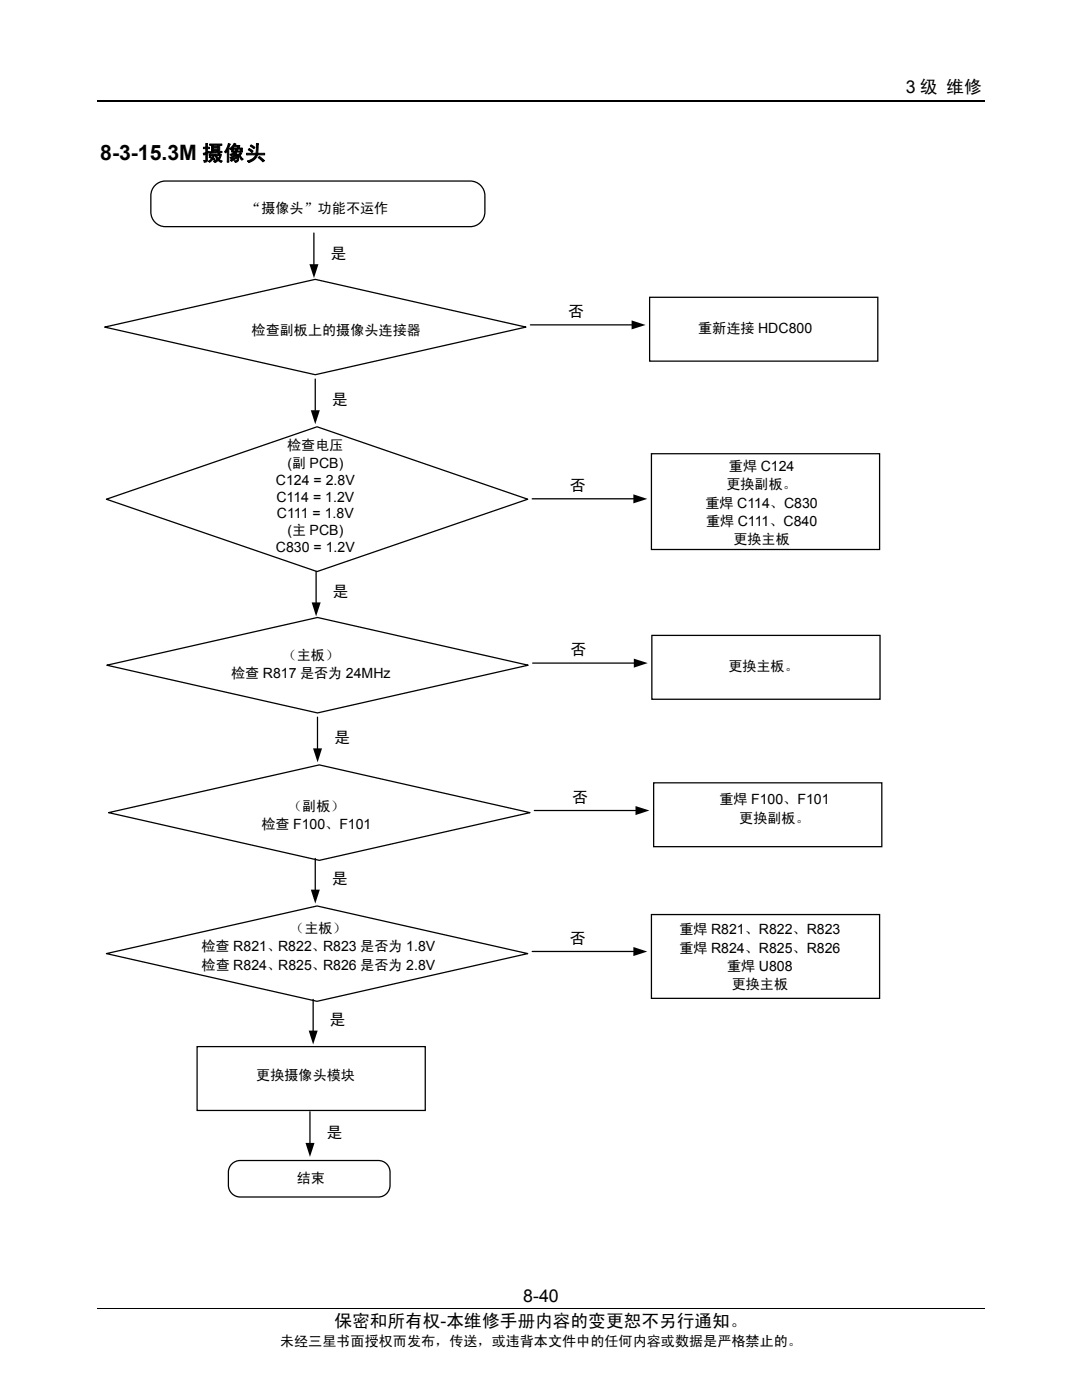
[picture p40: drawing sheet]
<svg xmlns="http://www.w3.org/2000/svg" width="216mm" height="279mm" viewBox="0 0 216 279" stroke-linecap="round" stroke-linejoin="round" font-family="sans-serif">
<defs><g id="words">
<text font-size="4.2" x="20" y="32">8-3-15.3M 摄像头</text>
<g font-size="3.5">
<text x="180.7" y="18.6">3 级 维修</text>
<text x="104.4" y="259.9">8-40</text>
<text x="66.7" y="264.8">保密和所有权-本维修手册内容的变更恕不另行通知。</text>
</g>
<g font-size="3.2">
<text x="65.9" y="51.7">是</text>
<text x="113.4" y="63.3">否</text>
<text x="66.2" y="80.8">是</text>
<text x="113.7" y="98">否</text>
<text x="66.4" y="119.2">是</text>
<text x="113.8" y="130.8">否</text>
<text x="66.7" y="148.3">是</text>
<text x="114.2" y="160.2">否</text>
<text x="66.2" y="176.5">是</text>
<text x="113.7" y="188.4">否</text>
<text x="65.8" y="204.6">是</text>
<text x="65.1" y="227">是</text>
</g>
<g font-size="2.8">
<text x="49.3" y="42.5">“摄像头”功能不运作</text>
<text x="50.2" y="66.9">检查副板上的摄像头连接器</text>
<text x="139.3" y="66.5">重新连接 HDC800</text>
<text x="57.3" y="89.8">检查电压</text>
<text x="57.3" y="93.4">(副 PCB)</text>
<text x="145.5" y="94">重焊 C124</text>
<text x="55.1" y="96.9">C124 = 2.8V</text>
<text x="55.2" y="100.1">C114 = 1.2V</text>
<text x="140.8" y="101.3">重焊 C114、C830</text>
<text x="145" y="97.6">更换副板。</text>
<text x="55.3" y="103.4">C111 = 1.8V</text>
<text x="57.3" y="106.8">(主 PCB)</text>
<text x="140.9" y="105">重焊 C111、C840</text>
<text x="55.1" y="110.3">C830 = 1.2V</text>
<text x="146.4" y="108.6">更换主板</text>
<text x="56.4" y="131.6">（主板）</text>
<text x="46.1" y="135.3">检查 R817 是否为 24MHz</text>
<text x="145.3" y="134">更换主板。</text>
<text x="57.5" y="161.8">（副板）</text>
<text x="143.6" y="160.5">重焊 F100、F101</text>
<text x="52.2" y="165.5">检查 F100、F101</text>
<text x="147.5" y="164.2">更换副板。</text>
<text x="40.2" y="189.8">检查 R821、R822、R823 是否为 1.8V</text>
<text x="57.9" y="186.2">（主板）</text>
<text x="135.6" y="186.4">重焊 R821、R822、R823</text>
<text x="135.6" y="190.1">重焊 R824、R825、R826</text>
<text x="40.2" y="193.5">检查 R824、R825、R826 是否为 2.8V</text>
<text x="145.1" y="193.8">重焊 U808</text>
<text x="146" y="197.4">更换主板</text>
<text x="51.1" y="215.5">更换摄像头模块</text>
<text x="59.2" y="236.1">结束</text>
<text x="55.9" y="268.6">未经三星书面授权而发布，传送，或违背本文件中的任何内容或数据是严格禁止的。</text>
</g>
</g></defs>
<g fill="none" stroke="#000" stroke-width=".25">
<path d="M19.5 20.1h177M31.2 36.8l1.1-.6 .7-.1h60.8a2.93 2.93 0 0 1 3 3v3.2a2.93 2.93 0 0 1-3 2.9h-60.8a2.91 2.91 0 0 1-2.9-2.9v-3.2a2.93 2.93 0 0 1 1.1-2.3zM62.6 46.5v6.3M129.6 59.3h45.6v12.8h-45.6zM20.9 65.3l42-9.5 42 9.5-42 9.5zM62.9 75.6v6.3M105.8 64.8h20.3M21.2 99.6l42.1-14.4 42 14.4-42 14.5zM106.2 99.5h20.2M130 90.6h45.5v19.1h-45.5zM63.1 114v6.3M21.3 132.8l42.1-9.6 42 9.6-42 9.5z"/>
<path d="M106.3 132.3h20.2M130.1 126.8h45.5v12.8h-45.5zM63.4 143.1v6.3M130.4 156.2h45.6v12.8h-45.6zM21.7 162.2l42-9.5 42 9.5-42 9.5zM62.9 171.3v6.3M106.6 161.8h20.3M21.2 190.3l42.1-9.5 42 9.5-42 9.5zM62.5 199.5v6.2M106.2 189.9h20.2M130 182.5h45.5v16.7h-45.5zM39.3 208.9h45.6v12.7h-45.6z"/>
<path d="M46.1 232.5a2.36 2.36 0 0 1 1.8-.9h27.6a2.32 2.32 0 0 1 2.3 2.3v2.6a2.34 2.34 0 0 1-2.3 2.4h-27.6a2.36 2.36 0 0 1-2.3-2.4v-3.1zM61.8 221.9v6.2"/>
</g>
<path d="M19.5 261.1h177" fill="none" stroke="#000" stroke-width=".2"/>
<path d="M61.7 52.7h1.8l-.8 2.8zM126 63.9l2.8 1-2.8 .8zM62 81.9h1.8l-.9 2.8zM126.4 98.7l2.8 .9-2.8 .9zM62.2 120.2h1.8l-.9 2.8zM126.5 131.4l2.7 .9-2.7 .9zM62.5 149.4h1.8l-.9 2.7zM62 177.5h1.8l-.9 2.8zM126.8 160.9l2.8 .9-2.8 .9zM126.4 189l2.8 .9-2.8 .9zM61.6 205.7h1.8l-.9 2.7zM61 228.1h1.8l-1 2.8z" fill="#000"/>
<use href="#words"/>
</svg>
